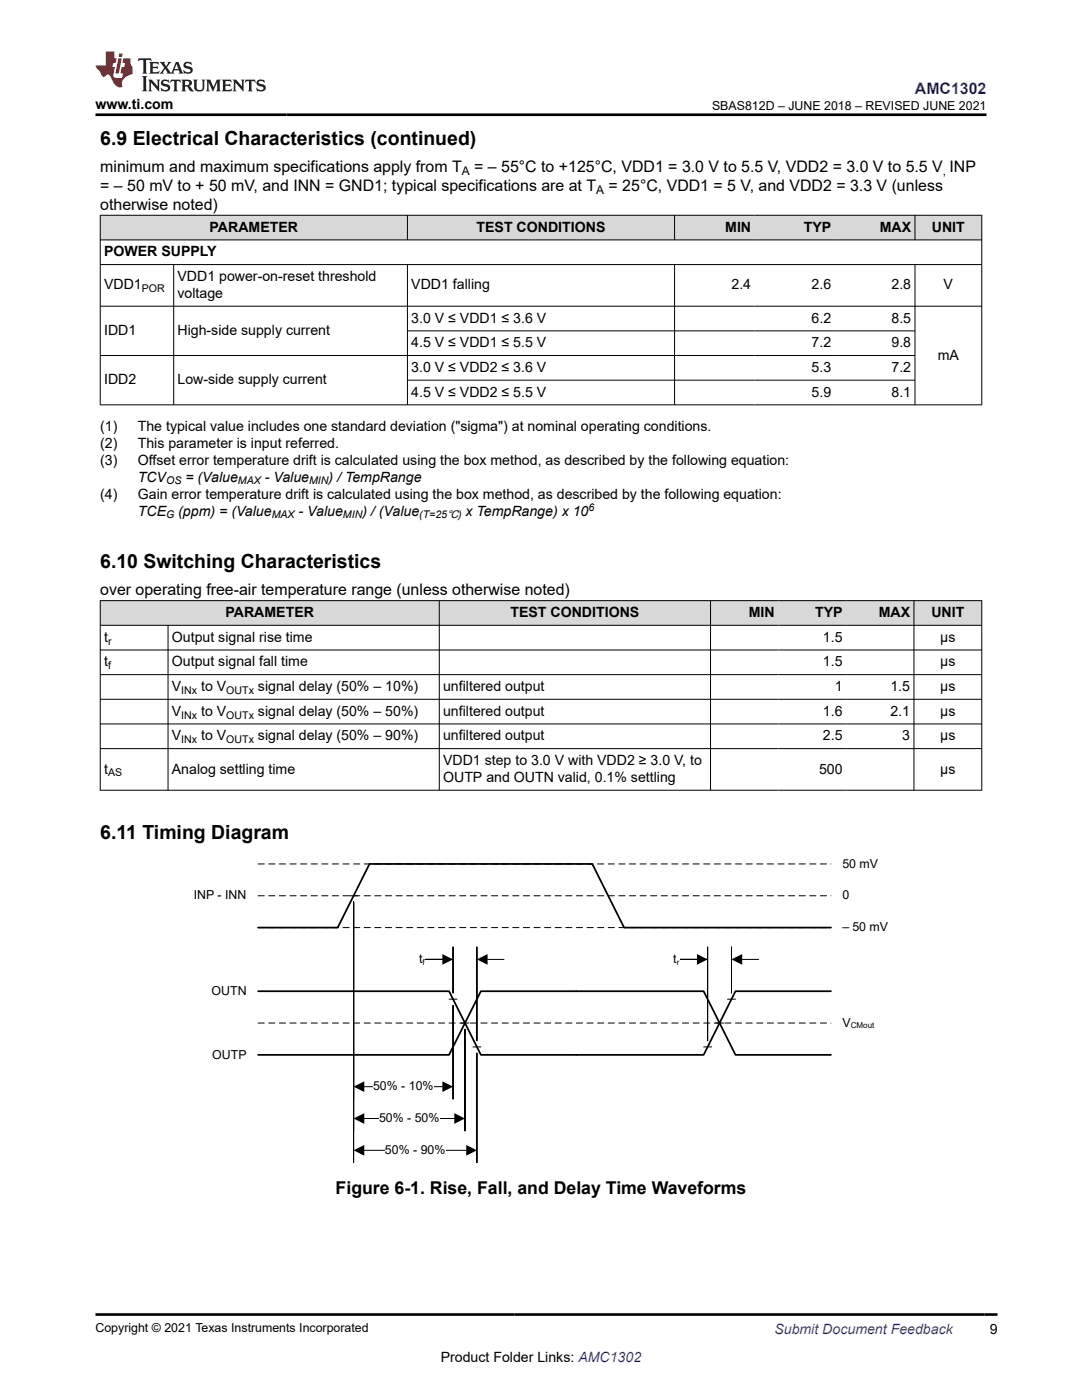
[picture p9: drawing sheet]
<svg xmlns="http://www.w3.org/2000/svg" width="216mm" height="279mm" viewBox="0 0 216 279" stroke-linecap="round" stroke-linejoin="round" font-family="sans-serif">
<defs><g id="words">
<g font-size="3.9">
<text x="20" y="28.8">6.9 Electrical Characteristics (continued)</text>
<text x="20" y="113.4">6.10 Switching Characteristics</text>
<text x="20" y="167.5">6.11 Timing Diagram</text>
</g>
<text font-size="3.5" x="67" y="238.2">Figure 6-1. Rise, Fall, and Delay Time Waveforms</text>
<text font-size="3.2" fill="#00f" x="182.6" y="18.7">AMC1302</text>
<g font-size="3.2">
<text x="20" y="34.3">minimum and maximum specifications apply from T</text>
<text x="94.6" y="34.3">= – 55°C to +125°C, VDD1 = 3.0 V to 5.5 V, VDD2 = 3.0 V to 5.5 V INP</text>
<text x="20" y="38.1">= – 50 mV to + 50 mV, and INN = GND1; typical specifications are at T</text>
<text x="20" y="41.9">otherwise noted)</text>
<text x="121.4" y="38.1">= 25°C, VDD1 = 5 V, and VDD2 = 3.3 V (unless</text>
<text x="20" y="118.8">over operating free-air temperature range (unless otherwise noted)</text>
</g>
<g font-size="2.8">
<text x="19" y="21.8">www.ti.com</text>
<text x="41.8" y="46.2">PARAMETER</text>
<text x="95.1" y="46.2">TEST CONDITIONS</text>
<text x="144.7" y="46.2">MIN</text>
<text x="160.4" y="46.2">TYP</text>
<text x="175.5" y="46.2">MAX</text>
<text x="185.9" y="46.2">UNIT</text>
<text x="20.8" y="51.2">POWER SUPPLY</text>
<text x="20.8" y="57.8">VDD1</text>
<text x="35.4" y="56.1">VDD1 power-on-reset threshold</text>
<text x="35.4" y="59.5">voltage</text>
<text x="82.1" y="57.8">VDD1 falling</text>
<text x="146" y="57.8">2.4</text>
<text x="162" y="57.8">2.6</text>
<text x="177.9" y="57.8">2.8</text>
<text x="188.3" y="57.8">V</text>
<text x="82.1" y="64.4">3.0 V ≤ VDD1 ≤ 3.6 V</text>
<text x="162" y="64.4">6.2</text>
<text x="177.9" y="64.4">8.5</text>
<text x="20.8" y="66.8">IDD1</text>
<text x="35.4" y="66.8">High-side supply current</text>
<text x="82.1" y="69.3">4.5 V ≤ VDD1 ≤ 5.5 V</text>
<text x="162" y="69.3">7.2</text>
<text x="177.9" y="69.3">9.8</text>
<text x="187.1" y="71.8">mA</text>
<text x="20.8" y="76.7">IDD2</text>
<text x="35.4" y="76.7">Low-side supply current</text>
<text x="82.1" y="74.2">3.0 V ≤ VDD2 ≤ 3.6 V</text>
<text x="162" y="74.2">5.3</text>
<text x="177.9" y="74.2">7.2</text>
<text x="82.1" y="79.1">4.5 V ≤ VDD2 ≤ 5.5 V</text>
<text x="162" y="79.1">5.9</text>
<text x="177.9" y="79.1">8.1</text>
<text x="20" y="85.9">(1)</text>
<text x="20" y="89.3">(2)</text>
<text x="27.5" y="85.9">The typical value includes one standard deviation (&quot;sigma&quot;) at nominal operating conditions.</text>
<text x="27.5" y="89.3">This parameter is input referred.</text>
<text x="20" y="92.7">(3)</text>
<text x="27.5" y="92.7">Offset error temperature drift is calculated using the box method, as described by the following equation:</text>
<text x="20" y="99.5">(4)</text>
<text x="27.5" y="96.1">TCV</text>
<text x="27.5" y="99.5">Gain error temperature drift is calculated using the box method, as described by the following equation:</text>
<text x="37" y="96.1">= (Value</text>
<text x="52.8" y="96.1">- Value</text>
<text x="65.6" y="96.1">) / TempRange</text>
<text x="27.5" y="102.9">TCE</text>
<text x="35.6" y="102.9">(ppm) = (Value</text>
<text x="59.6" y="102.9">- Value</text>
<text x="72.3" y="102.9">) / (Value</text>
<text x="92.9" y="102.9">x TempRange) x 10</text>
<text x="45" y="123.1">PARAMETER</text>
<text x="101.9" y="123.1">TEST CONDITIONS</text>
<text x="149.4" y="123.1">MIN</text>
<text x="162.6" y="123.1">TYP</text>
<text x="175.3" y="123.1">MAX</text>
<text x="185.8" y="123.1">UNIT</text>
<text x="20.8" y="128.1">t</text>
<text x="34.3" y="128.1">Output signal rise time</text>
<text x="164.2" y="128.1">1.5</text>
<text x="187.6" y="128.1">µs</text>
<text x="20.8" y="133">t</text>
<text x="34.3" y="133">Output signal fall time</text>
<text x="34.3" y="137.9">V</text>
<text x="40.1" y="137.9">to V</text>
<text x="51.5" y="137.9">signal delay (50% – 10%)</text>
<text x="88.4" y="137.9">unfiltered output</text>
<text x="164.2" y="133">1.5</text>
<text x="166.6" y="137.9">1</text>
<text x="177.7" y="137.9">1.5</text>
<text x="187.6" y="133">µs</text>
<text x="187.6" y="137.9">µs</text>
<text x="34.3" y="142.8">V</text>
<text x="40.1" y="142.8">to V</text>
<text x="51.5" y="142.8">signal delay (50% – 50%)</text>
<text x="88.4" y="142.8">unfiltered output</text>
<text x="164.2" y="142.8">1.6</text>
<text x="177.7" y="142.8">2.1</text>
<text x="187.6" y="142.8">µs</text>
<text x="34.3" y="147.8">V</text>
<text x="40.1" y="147.8">to V</text>
<text x="51.5" y="147.8">signal delay (50% – 90%)</text>
<text x="88.4" y="147.8">unfiltered output</text>
<text x="164.2" y="147.8">2.5</text>
<text x="180" y="147.8">3</text>
<text x="187.6" y="147.8">µs</text>
<text x="20.8" y="154.4">t</text>
<text x="34.3" y="154.4">Analog settling time</text>
<text x="88.4" y="152.7">VDD1 step to 3.0 V with VDD2 ≥ 3.0 V, to</text>
<text x="163.4" y="154.4">500</text>
<text x="187.6" y="154.4">µs</text>
<text x="88.4" y="156.1">OUTP and OUTN valid, 0.1% settling</text>
<text x="197.5" y="266.1">9</text>
<text x="87.9" y="271.7">Product Folder Links: AMC1302</text>
</g>
<text font-size="2.8" fill="#00f" x="154.5" y="266.2">Submit Document Feedback</text>
<g font-size="2.5">
<text x="142.1" y="21.9">SBAS812D – JUNE 2018 – REVISED JUNE 2021</text>
<text x="168.1" y="173.2">50 mV</text>
<text x="38.7" y="179.5">INP - INN</text>
<text x="168.1" y="179.5">0</text>
<text x="168.1" y="185.9">– 50 mV</text>
<text x="83.6" y="192.2">t</text>
<text x="134.3" y="192.2">t</text>
<text x="42.2" y="198.6">OUTN</text>
<text x="168.1" y="204.9">V</text>
<text x="42.4" y="211.3">OUTP</text>
<text x="74.4" y="217.6">50% - 10%</text>
<text x="75.6" y="224">50% - 50%</text>
<text x="76.8" y="230.3">50% - 90%</text>
<text x="19" y="265.9">Copyright © 2021 Texas Instruments Incorporated</text>
</g>
<g font-size="2.4">
<text x="92.2" y="34.9">A</text>
<text x="188.1" y="34.9">,</text>
<text x="119" y="38.7">A</text>
</g>
<g font-size="2.1">
<text x="28.3" y="58.3">POR</text>
<text x="33.1" y="96.7">OS</text>
<text x="47.5" y="96.7">MAX</text>
<text x="61.7" y="96.7">MIN</text>
<text x="117.4" y="101.9">6</text>
<text x="33.1" y="103.4">G</text>
<text x="54.2" y="103.4">MAX</text>
<text x="68.4" y="103.4">MIN</text>
<text x="83.6" y="103.4">(T=25℃)</text>
<text x="21.6" y="128.6">r</text>
<text x="21.6" y="133.6">f</text>
<text x="36.2" y="138.5">INx</text>
<text x="36.2" y="143.4">INx</text>
<text x="45.2" y="138.5">OUTx</text>
<text x="45.2" y="143.4">OUTx</text>
<text x="36.2" y="148.3">INx</text>
<text x="45.2" y="148.3">OUTx</text>
<text x="21.6" y="154.9">AS</text>
</g>
<g font-size="1.6">
<text x="84.3" y="192.6">f</text>
<text x="135" y="192.6">r</text>
<text x="169.7" y="205.3">CMout</text>
</g>
</g></defs>
<g fill="#d8d8d8">
<path d="M20 43h175.9v4.9h-175.9z" fill-rule="evenodd"/>
<path d="M20.1 43h61.1v4.8h-61.1z" fill-rule="evenodd"/>
<path d="M81.4 43h53.1v4.8h-53.1z" fill-rule="evenodd"/>
<path d="M134.7 43h15.9v4.8h-15.9z" fill-rule="evenodd"/>
<path d="M150.6 43h16v4.8h-16z" fill-rule="evenodd"/>
<path d="M166.6 43h15.9v4.8h-15.9z" fill-rule="evenodd"/>
<path d="M182.6 43h13.2v4.8h-13.2z" fill-rule="evenodd"/>
</g>
<g fill="none" stroke="#000" stroke-width=".2">
<path d="M19.9 43h176.1M19.9 47.9h176.1M19.9 52.8h176.1M20 42.9v38M34.7 52.8v28.1M81.3 42.9v5M81.3 52.8v28.1M134.6 42.9v5M134.6 52.8v28.1M182.6 42.9v5M182.6 52.8v28.1M195.9 42.9v38"/>
<path d="M19.9 61.1h176.1M19.9 71h162.7M81.3 66h101.3M81.3 75.9h101.3M196 80.8h-176.1"/>
</g>
<g fill="#d8d8d8">
<path d="M20 119.9h175.9v4.9h-175.9z" fill-rule="evenodd"/>
<path d="M20.1 119.9h67.5v4.8h-67.5z" fill-rule="evenodd"/>
<path d="M87.7 119.9h54v4.8h-54z" fill-rule="evenodd"/>
<path d="M141.8 119.9h13.5v4.8h-13.5z" fill-rule="evenodd"/>
<path d="M155.3 119.9h13.5v4.8h-13.5z" fill-rule="evenodd"/>
<path d="M168.8 119.9h13.5v4.8h-13.5z" fill-rule="evenodd"/>
<path d="M182.4 119.9h13.4v4.8h-13.4z" fill-rule="evenodd"/>
</g>
<g fill="none" stroke="#000" stroke-width=".2">
<path d="M19.9 119.9h176.1M20 119.8v38M87.7 119.8v38M141.8 119.8v38M182.4 119.8v38M195.9 119.8v38M19.9 124.8h176.1M19.9 129.7h176.1M19.9 134.6h176.1M19.9 139.6h176.1M33.5 124.8v33M19.9 144.5h176.1"/>
<path d="M19.9 149.4h176.1M19.9 157.7h176.1M70.6 219.3v-39.3v39.3M72.7 216.9h15.6M90.4 219.3v-18.7v18.7"/>
</g>
<path d="M51.5 172.4h114.3" fill="none" stroke="#000" stroke-width=".2" stroke-dasharray="1.2 .9"/>
<path d="M70.6 216.9l2.1-1.1v2.1zM88.3 215.8l2.1 1.1-2.1 1z" fill="#000"/>
<path d="M74.4 215.4h12.1v3h-12.1z" fill-rule="evenodd" fill="#fff"/>
<path d="M84.2 191.5h6.2h-6.2M85 191.5h3.3M90.4 189v9.2v-9.2M95.2 189v18.7v-18.7M97.3 191.5h3.3" fill="none" stroke="#000" stroke-width=".2"/>
<path d="M88.3 190.4l2.1 1.1-2.1 1zM95.2 191.5l2.1-1.1v2.1z" fill="#000"/>
<path d="M83.6 190h1.2v3.1h-1.2z" fill-rule="evenodd" fill="#fff"/>
<path d="M89.6 199.4h1.6M70.6 225.7v-45.7v45.7M72.7 223.2h18M92.8 225.7v-20.3v20.3" fill="none" stroke="#000" stroke-width=".2"/>
<path d="M51.5 197.8h38.1l6.4 12.7h19" fill="none" stroke="#000" stroke-width=".35"/>
<path d="M70.6 223.2l2.1-1v2.1zM90.7 222.2l2.1 1-2.1 1.1z" fill="#000"/>
<path d="M75.6 221.7h12.1v3h-12.1z" fill-rule="evenodd" fill="#fff"/>
<path d="M70.6 232v-52v52M72.7 229.6h20.3M95.2 232v-21.8v21.8" fill="none" stroke="#000" stroke-width=".2"/>
<path d="M70.6 229.6l2.1-1.1v2.1zM93 228.5l2.2 1.1-2.2 1z" fill="#000"/>
<path d="M76.8 228.1h12.1v3h-12.1z" fill-rule="evenodd" fill="#fff"/>
<path d="M69.8 178.8h1.5M135 191.5h6.2h-6.2M135.8 191.5h3.3M141.2 189v18.7v-18.7M146 189v9.2v-9.2M148.1 191.5h3.3M92 204.2h1.6M94.4 208.9h1.6" fill="none" stroke="#000" stroke-width=".2"/>
<path d="M51.5 185.1h15.9l6.3-12.7h44.5l6.3 12.7h41.3M115 197.8h-19l-6.4 12.7h-38.1" fill="none" stroke="#000" stroke-width=".35"/>
<path d="M139.1 190.4l2.1 1.1-2.1 1zM146 191.5l2.1-1.1v2.1z" fill="#000"/>
<path d="M134.4 190h1.2v3.1h-1.2z" fill-rule="evenodd" fill="#fff"/>
<path d="M145.2 199.4h1.6M140.4 208.9h1.6M142.8 204.2h1.6" fill="none" stroke="#000" stroke-width=".2"/>
<path d="M115 197.8h25.4l6.4 12.7h19M165.8 197.8h-19l-6.4 12.7h-25.4" fill="none" stroke="#000" stroke-width=".35"/>
<path d="M51.5 178.8h114.3M51.5 185.1h114.3M51.5 204.2h114.3" fill="none" stroke="#000" stroke-width=".2" stroke-dasharray="1.2 .9"/>
<path d="M27.7 11.6l-.2 .6 .5-.2h.6v.1v2.2l-.2 .4h1l-.2-.4v-2.2v-.1h.5l.5 .2-.1-.6zM29.8 12.4l.2 .3v1.6l-.2 .4h1.9l.1-.6a1.08 1.08 0 0 1-1.3 .2v-.7h.6l.4 .2v-.7l-.4 .2h-.6v-.5l.2-.2a1 1 0 0 1 1 .3l-.1-.5zM31.8 12.4l1 1.1-1 1.2h.9l-.2-.2 .4-.8 .5 .8-.2 .2h1.6l-.2-.2 .1-.5h1l.1 .5-.1 .2h.9l-.2-.4-.8-1.9h-.5l-1 2.1-.8-1.1 .9-1h-.8l.2 .2-.5 .6-.3-.6 .1-.2zM35.2 12.8l.4 1h-.8zM36.8 12.5a.65 .65 0 0 0-.2 .7 .65 .65 0 0 0 .6 .5l.7 .1 .1 .3a.79 .79 0 0 1-.7 .4 .79 .79 0 0 1-.7-.5l.1 .7 .2-.1a.93 .93 0 0 0 1.1 0 .93 .93 0 0 0 .4-.9 1.46 1.46 0 0 0-1.2-.6l-.1-.3a1.09 1.09 0 0 1 1.2 .2l-.2-.6-.1 .1-.6-.2zM28.4 15.2l.2 .4v2.2l-.2 .4h1l-.2-.4v-2.2l.2-.4zM29.6 15.9l.2 .4v1.5l-.2 .4h.8l-.3-.4v-1.3l1.7 1.8v-2l.2-.4h-.8l.2 .2 .1 1.1-1.2-1.3zM32.3 16a.65 .65 0 0 0-.2 .8 .65 .65 0 0 0 .7 .4l.6 .2 .1 .2a.79 .79 0 0 1-.7 .4 .79 .79 0 0 1-.7-.5l.1 .7 .2-.1a.93 .93 0 0 0 1.1 .1 .93 .93 0 0 0 .4-1 1.46 1.46 0 0 0-1.2-.5l-.1-.4a1.09 1.09 0 0 1 1.2 .2l-.2-.6-.1 .1-.6-.1zM34.1 15.9l-.1 .6a.63 .63 0 0 1 .7-.3l.1 1.6-.3 .4h1l-.2-.4v-1.6a.66 .66 0 0 1 .8 .3l-.1-.6zM36.2 15.9l.2 .4v1.5l-.2 .4h.9l-.2-.2v-.7h.5l.1 .2a.79 .79 0 0 0 1.2 .6l-1-.9a.61 .61 0 0 0 .6-.6 .61 .61 0 0 0-.5-.7zM36.9 16.2h.2a.47 .47 0 0 1 .5 .1 .47 .47 0 0 1 .1 .5l-.2 .1-.6 .1zM38.5 15.9l.2 .2a2.27 2.27 0 0 0 .4 2 1.04 1.04 0 0 0 1.7-.7v-1.3l.2-.2h-.8l.2 .4v1.1a.6 .6 0 0 1-.6 .6 .6 .6 0 0 1-.6-.6v-1.1l.3-.4zM41.1 15.9l.2 .4v1.5l-.2 .4h.7l-.2-.4v-1.4l.9 1.9 .8-1.9v1.4l-.2 .4h1l-.3-.4v-1.5l.3-.4h-.8l-.7 1.5-.7-1.5zM44.3 15.9l.2 .4v1.5l-.2 .4h1.9l.1-.6a1.09 1.09 0 0 1-1.3 .2v-.7h.6l.4 .2v-.6l-.4 .2h-.6v-.6l.2-.1a1.01 1.01 0 0 1 1 .3l-.1-.6zM46.4 15.9l.3 .4v1.5l-.3 .4h.8l-.2-.4v-1.3l1.6 1.8v-2l.2-.4h-.7l.2 .2v1.1l-1.2-1.3zM49 15.9l-.1 .6a.63 .63 0 0 1 .8-.3v1.6l-.3 .4h1l-.2-.4v-1.6a.66 .66 0 0 1 .8 .3l-.1-.6zM51.4 16a.65 .65 0 0 0-.2 .8 .65 .65 0 0 0 .6 .4l.6 .2 .2 .2a.79 .79 0 0 1-.8 .4 .79 .79 0 0 1-.6-.5l.1 .7 .2-.1a.93 .93 0 0 0 1 .1 .93 .93 0 0 0 .5-1 1.46 1.46 0 0 0-1.3-.5l-.1-.4a1.09 1.09 0 0 1 1.3 .2l-.2-.6-.2 .1-.5-.1z" fill="#231f20"/>
<path d="M21.1 10.3v2.7h-2.1l.1 .4 .9 1a.95 .95 0 0 0 .9 .9 .59 .59 0 0 1 .6-.4 .59 .59 0 0 1 .5 .3l.4 .8a1.59 1.59 0 0 0 2.1 1.4 1.61 1.61 0 0 1 1-2.3l1-.3-.1-1.5a1.59 1.59 0 0 1-.4-1.7h-1.4l-.2 .9h.5l-.1 .9h-.5l-.2 .9v.3l.4 .1-.2 .9h-.6a.73 .73 0 0 1-1.1-.7l.3-1.5h-.5l.2-.9h.5l.2-.9h-.5v-1.3zM23.6 11.6l-.6 3.1h.7l.6-3.1zM23.8 10.7l-.1 .6h.7l.1-.6z" fill="#ed1c24"/>
<path d="M19 22.9h177.8M19 262.3h180" fill="none" stroke="#000" stroke-width=".53"/>
<use href="#words"/>
</svg>
